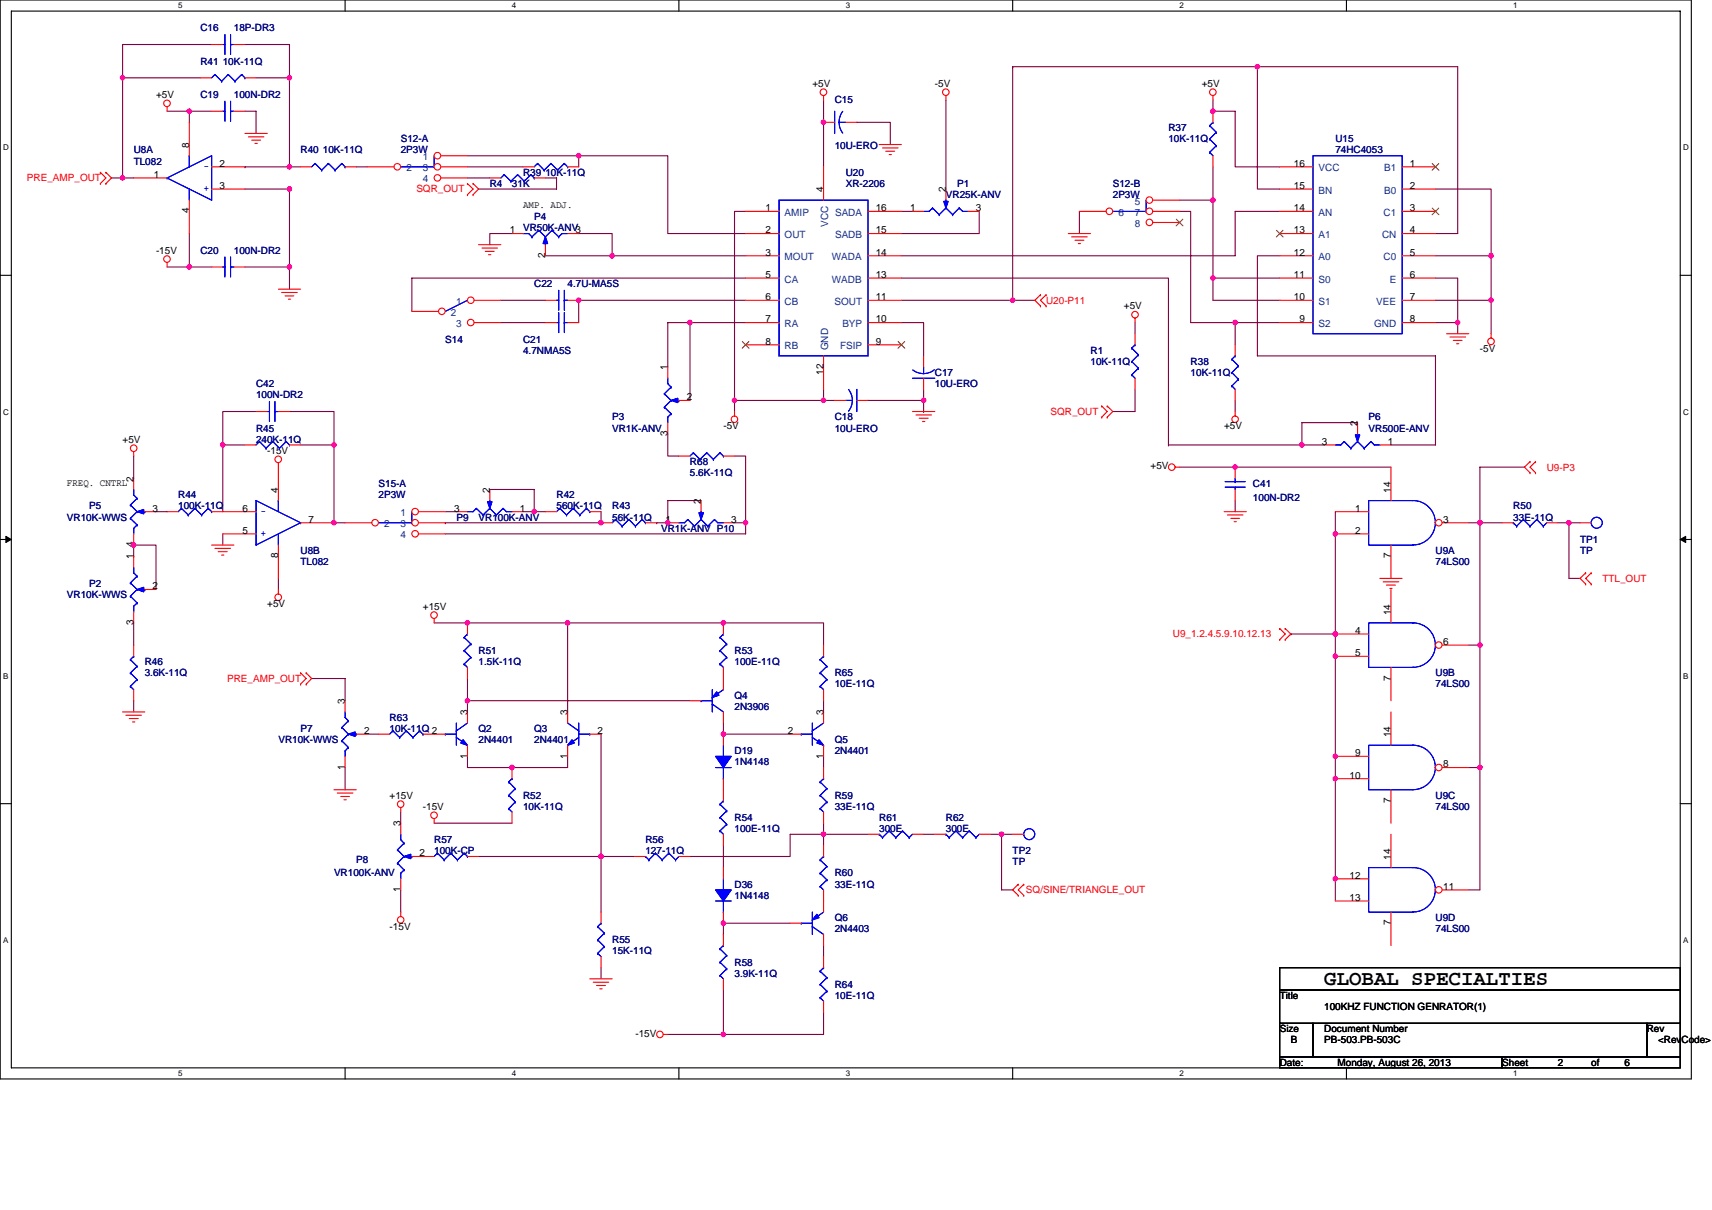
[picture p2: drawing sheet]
<svg xmlns="http://www.w3.org/2000/svg" width="297mm" height="210mm" viewBox="0 0 297 210" stroke-linecap="round" stroke-linejoin="round" font-family="sans-serif">
<defs><g id="words">
<text font-size="3.7" x="229.8" y="171">GLOBAL SPECIALTIES</text>
<g font-size="1.7" fill="#000080">
<text x="34.8" y="5.4">C16</text>
<text x="40.6" y="5.4">18P-DR3</text>
<text x="34.8" y="11.2">R41 10K-11Q</text>
<text x="34.8" y="17">C19</text>
<text x="40.6" y="17">100N-DR2</text>
<text x="144.8" y="17.9">C15</text>
<text x="202.7" y="22.8">R37</text>
<text x="23.2" y="26.6">U8A</text>
<text x="23.2" y="28.6">TL082</text>
<text x="52.2" y="26.6">R40 10K-11Q</text>
<text x="69.5" y="24.7">S12-A</text>
<text x="69.5" y="26.6">2P3W</text>
<text x="144.8" y="25.9">10U-ERO</text>
<text x="202.7" y="24.7">10K-11Q</text>
<text x="231.7" y="24.7">U15</text>
<text x="231.7" y="26.6">74HC4053</text>
<text x="85" y="32.4">R4</text>
<text x="88.8" y="32.4">31K</text>
<text x="90.8" y="30.5">R39 10K-11Q</text>
<text x="146.7" y="30.5">U20</text>
<text x="146.7" y="32.4">XR-2206</text>
<text x="164.1" y="34.4">VR25K-ANV</text>
<text x="166" y="32.4">P1</text>
<text x="193.1" y="32.4">S12-B</text>
<text x="193.1" y="34.4">2P3W</text>
<text x="90.8" y="40.2">VR50K-ANV3</text>
<text x="92.7" y="38.2">P4</text>
<text x="34.8" y="44">C20</text>
<text x="40.6" y="44">100N-DR2</text>
<text x="92.7" y="49.8">C22</text>
<text x="98.5" y="49.8">4.7U-MA5S</text>
<text x="77.3" y="59.5">S14</text>
<text x="90.8" y="59.5">C21</text>
<text x="90.8" y="61.4">4.7NMA5S</text>
<text x="162.2" y="65.2">C17</text>
<text x="189.2" y="61.4">R1</text>
<text x="189.2" y="63.3">10K-11Q</text>
<text x="206.6" y="63.3">R38</text>
<text x="206.6" y="65.2">10K-11Q</text>
<text x="44.4" y="67.2">C42</text>
<text x="44.4" y="69.1">100N-DR2</text>
<text x="162.2" y="67.2">10U-ERO</text>
<text x="44.4" y="74.9">R45</text>
<text x="44.4" y="76.8">240K-11Q</text>
<text x="106.2" y="73">P3</text>
<text x="106.2" y="74.9">VR1K-ANV</text>
<text x="144.8" y="73">C18</text>
<text x="144.8" y="74.9">10U-ERO</text>
<text x="237.5" y="73">P6</text>
<text x="237.5" y="74.9">VR500E-ANV</text>
<text x="119.7" y="80.7">R68</text>
<text x="119.7" y="82.6">5.6K-11Q</text>
<text x="15.5" y="88.4">P5</text>
<text x="30.9" y="86.5">R44</text>
<text x="30.9" y="88.4">100K-11Q</text>
<text x="65.7" y="84.5">S15-A</text>
<text x="65.7" y="86.5">2P3W</text>
<text x="96.6" y="86.5">R42</text>
<text x="96.6" y="88.4">560K-11Q</text>
<text x="106.2" y="88.4">R43</text>
<text x="217.4" y="84.5">C41</text>
<text x="217.4" y="86.9">100N-DR2</text>
<text x="262.6" y="88.4">R50</text>
<text x="11.6" y="90.3">VR10K-WWS</text>
<text x="79.2" y="90.3">P9</text>
<text x="83" y="90.3">VR100K-ANV</text>
<text x="106.2" y="90.3">56K-11Q</text>
<text x="114.7" y="92.3">VR1K-ANV P10</text>
<text x="262.6" y="90.3">33E-11Q</text>
<text x="274.1" y="94.2">TP1</text>
<text x="15.5" y="101.9">P2</text>
<text x="52.2" y="96.1">U8B</text>
<text x="52.2" y="98.1">TL082</text>
<text x="249.1" y="96.1">U9A</text>
<text x="249.1" y="98.1">74LS00</text>
<text x="274.1" y="96.1">TP</text>
<text x="11.6" y="103.8">VR10K-WWS</text>
<text x="83" y="113.5">R51</text>
<text x="127.4" y="113.5">R53</text>
<text x="25.1" y="115.4">R46</text>
<text x="25.1" y="117.4">3.6K-11Q</text>
<text x="83" y="115.4">1.5K-11Q</text>
<text x="127.4" y="115.4">100E-11Q</text>
<text x="144.8" y="117.4">R65</text>
<text x="144.8" y="119.3">10E-11Q</text>
<text x="249.1" y="117.4">U9B</text>
<text x="249.1" y="119.3">74LS00</text>
<text x="67.6" y="125.1">R63</text>
<text x="127.4" y="121.2">Q4</text>
<text x="127.4" y="123.1">2N3906</text>
<text x="48.3" y="128.9">VR10K-WWS</text>
<text x="52.2" y="127">P7</text>
<text x="67.6" y="127">10K-11Q 2</text>
<text x="83" y="127">Q2</text>
<text x="83" y="128.9">2N4401</text>
<text x="92.7" y="127">Q3</text>
<text x="92.7" y="128.9">2N4401</text>
<text x="127.4" y="130.9">D19</text>
<text x="144.8" y="128.9">Q5</text>
<text x="144.8" y="130.9">2N4401</text>
<text x="127.4" y="132.8">1N4148</text>
<text x="90.8" y="138.6">R52</text>
<text x="90.8" y="140.5">10K-11Q</text>
<text x="127.4" y="142.5">R54</text>
<text x="144.8" y="138.6">R59</text>
<text x="144.8" y="140.5">33E-11Q</text>
<text x="152.5" y="142.5">R61</text>
<text x="164.1" y="142.5">R62</text>
<text x="249.1" y="138.6">U9C</text>
<text x="249.1" y="140.5">74LS00</text>
<text x="61.8" y="149.8">P8</text>
<text x="75.3" y="146.3">R57</text>
<text x="75.3" y="148.3">100K-CP</text>
<text x="112" y="146.3">R56</text>
<text x="112" y="148.3">127-11Q</text>
<text x="127.4" y="144.4">100E-11Q</text>
<text x="152.5" y="144.4">300E</text>
<text x="164.1" y="144.4">300E</text>
<text x="175.7" y="148.3">TP2</text>
<text x="58" y="152.1">VR100K-ANV</text>
<text x="127.4" y="154.1">D36</text>
<text x="127.4" y="156">1N4148</text>
<text x="144.8" y="152.1">R60</text>
<text x="144.8" y="154.1">33E-11Q</text>
<text x="175.7" y="150.2">TP</text>
<text x="144.8" y="159.8">Q6</text>
<text x="144.8" y="161.8">2N4403</text>
<text x="249.1" y="159.8">U9D</text>
<text x="249.1" y="161.8">74LS00</text>
<text x="106.2" y="163.7">R55</text>
<text x="106.2" y="165.6">15K-11Q</text>
<text x="127.4" y="167.6">R58</text>
<text x="127.4" y="169.5">3.9K-11Q</text>
<text x="144.8" y="171.4">R64</text>
<text x="144.8" y="173.4">10E-11Q</text>
</g>
<g font-size="1.7">
<text x="27.1" y="17">+5V</text>
<text x="140.9" y="15">+5V</text>
<text x="162.2" y="15">-5V</text>
<text x="208.5" y="15">+5V</text>
<text x="32.8" y="25.7" transform="rotate(-90 32.8 25.7)">8</text>
<text x="38.1" y="28.9">2</text>
<text x="224.5" y="28.9">16</text>
<text x="244.6" y="28.9">1</text>
<text x="26.7" y="30.9">1</text>
<text x="38.1" y="32.8">3</text>
<text x="142.9" y="33.4" transform="rotate(-90 142.9 33.4)">4</text>
<text x="164.1" y="33.4" transform="rotate(-90 164.1 33.4)">2</text>
<text x="224.5" y="32.8">15</text>
<text x="244.6" y="32.8">2</text>
<text x="32.8" y="37" transform="rotate(-90 32.8 37)">4</text>
<text x="88.4" y="40.5">1</text>
<text x="90.8" y="36.1">AMP. ADJ.</text>
<text x="132.8" y="36.7">1</text>
<text x="132.8" y="40.5">2</text>
<text x="152" y="40.5">15</text>
<text x="152" y="36.7">16</text>
<text x="157.9" y="36.7">1</text>
<text x="169.3" y="36.7">3</text>
<text x="224.5" y="40.5">13</text>
<text x="224.5" y="36.7">14</text>
<text x="244.6" y="36.7">3</text>
<text x="244.6" y="40.5">4</text>
<text x="27.1" y="44">-15V</text>
<text x="94.6" y="44.8" transform="rotate(-90 94.6 44.8)">2</text>
<text x="132.8" y="44.4">3</text>
<text x="152" y="44.4">14</text>
<text x="224.5" y="44.4">12</text>
<text x="244.6" y="44.4">5</text>
<text x="132.8" y="48.2">5</text>
<text x="132.8" y="52.1">6</text>
<text x="152" y="52.1">11</text>
<text x="152" y="48.2">13</text>
<text x="195" y="53.7">+5V</text>
<text x="224.5" y="52.1">10</text>
<text x="224.5" y="48.2">11</text>
<text x="244.6" y="52.1">7</text>
<text x="244.6" y="48.2">6</text>
<text x="132.8" y="56">7</text>
<text x="132.8" y="59.8">8</text>
<text x="152" y="56">10</text>
<text x="152" y="59.8">9</text>
<text x="225.5" y="56">9</text>
<text x="244.6" y="56">8</text>
<text x="115.8" y="64.3" transform="rotate(-90 115.8 64.3)">1</text>
<text x="142.9" y="65" transform="rotate(-90 142.9 65)">12</text>
<text x="256.8" y="61">-5V</text>
<text x="119.1" y="69.5">2</text>
<text x="21.3" y="76.8">+5V</text>
<text x="115.8" y="75.6" transform="rotate(-90 115.8 75.6)">3</text>
<text x="125.5" y="74.5">-5V</text>
<text x="212.4" y="74.5">+5V</text>
<text x="229.4" y="77.2">3</text>
<text x="235.5" y="73.9" transform="rotate(-90 235.5 73.9)">2</text>
<text x="240.8" y="77.2">1</text>
<text x="23.2" y="83.6" transform="rotate(-90 23.2 83.6)">2</text>
<text x="46.4" y="78.8">-15V</text>
<text x="199.6" y="81.4">+5V</text>
<text x="11.6" y="84.4">FREQ. CNTRL</text>
<text x="26.5" y="88.8">3</text>
<text x="42.1" y="88.8">6</text>
<text x="48.3" y="85.5" transform="rotate(-90 48.3 85.5)">4</text>
<text x="78.8" y="88.8">3</text>
<text x="85" y="85.5" transform="rotate(-90 85 85.5)">2</text>
<text x="90.2" y="88.8">1</text>
<text x="121.6" y="87.4" transform="rotate(-90 121.6 87.4)">2</text>
<text x="235.1" y="88.8">1</text>
<text x="241.3" y="85.5" transform="rotate(-90 241.3 85.5)">14</text>
<text x="23.2" y="95" transform="rotate(-90 23.2 95)">4</text>
<text x="42.1" y="92.6">5</text>
<text x="53.5" y="90.7">7</text>
<text x="115.5" y="90.7">1</text>
<text x="126.9" y="90.7">3</text>
<text x="235.1" y="92.6">2</text>
<text x="250.4" y="90.7">3</text>
<text x="23.2" y="97.1" transform="rotate(-90 23.2 97.1)">1</text>
<text x="48.3" y="96.9" transform="rotate(-90 48.3 96.9)">8</text>
<text x="241.3" y="96.9" transform="rotate(-90 241.3 96.9)">7</text>
<text x="26.5" y="102.3">2</text>
<text x="46.4" y="105.4">+5V</text>
<text x="73.4" y="105.8">+15V</text>
<text x="241.3" y="106.7" transform="rotate(-90 241.3 106.7)">14</text>
<text x="23.2" y="108.5" transform="rotate(-90 23.2 108.5)">3</text>
<text x="235.1" y="110">4</text>
<text x="235.1" y="113.9">5</text>
<text x="250.4" y="111.9">6</text>
<text x="241.3" y="118.1" transform="rotate(-90 241.3 118.1)">7</text>
<text x="59.9" y="122.2" transform="rotate(-90 59.9 122.2)">3</text>
<text x="81.1" y="124.1" transform="rotate(-90 81.1 124.1)">3</text>
<text x="98.5" y="124.1" transform="rotate(-90 98.5 124.1)">3</text>
<text x="142.9" y="124.1" transform="rotate(-90 142.9 124.1)">3</text>
<text x="63.2" y="127.4">2</text>
<text x="81.1" y="131.6" transform="rotate(-90 81.1 131.6)">1</text>
<text x="98.5" y="131.6" transform="rotate(-90 98.5 131.6)">1</text>
<text x="103.7" y="127.4">2</text>
<text x="136.7" y="127.4">2</text>
<text x="142.9" y="131.6" transform="rotate(-90 142.9 131.6)">1</text>
<text x="235.1" y="131.2">9</text>
<text x="241.3" y="128" transform="rotate(-90 241.3 128)">14</text>
<text x="59.9" y="133.6" transform="rotate(-90 59.9 133.6)">1</text>
<text x="234.2" y="135.1">10</text>
<text x="250.4" y="133.2">8</text>
<text x="67.6" y="138.6">+15V</text>
<text x="69.5" y="143.4" transform="rotate(-90 69.5 143.4)">3</text>
<text x="73.4" y="140.5">-15V</text>
<text x="241.3" y="139.4" transform="rotate(-90 241.3 139.4)">7</text>
<text x="72.8" y="148.6">2</text>
<text x="241.3" y="149.2" transform="rotate(-90 241.3 149.2)">14</text>
<text x="69.5" y="154.8" transform="rotate(-90 69.5 154.8)">1</text>
<text x="234.2" y="152.5">12</text>
<text x="250.4" y="154.4">11</text>
<text x="67.6" y="161.4">-15V</text>
<text x="234.2" y="156.3">13</text>
<text x="241.3" y="160.6" transform="rotate(-90 241.3 160.6)">7</text>
<text x="222" y="173.4">Title</text>
<text x="110.3" y="179.9">-15V</text>
<text x="222" y="179.1">Size</text>
<text x="229.8" y="179.1">Document Number</text>
<text x="229.8" y="175.3">100KHZ FUNCTION GENRATOR(1)</text>
<text x="285.7" y="179.1">Rev</text>
<text x="222" y="184.9">Date:</text>
<text x="224" y="181.1">B</text>
<text x="229.8" y="181.1">PB-503.PB-503C</text>
<text x="232.1" y="184.9">Monday, August 26, 2013</text>
<text x="260.6" y="184.9">Sheet</text>
<text x="270.3" y="184.9">2</text>
<text x="276.1" y="184.9">of</text>
<text x="281.9" y="184.9">6</text>
<text x="287.7" y="181.1">&lt;RevCode&gt;</text>
</g>
<g font-size="1.7" fill="#00f">
<text x="36.3" y="28.5" transform="rotate(180 36.3 28.5)">-</text>
<text x="36.3" y="32.3" transform="rotate(180 36.3 32.3)">+</text>
<text x="46.2" y="88.3" transform="rotate(180 46.2 88.3)">-</text>
<text x="46.2" y="92.2" transform="rotate(180 46.2 92.2)">+</text>
</g>
<g font-size="1.7" fill="#004080">
<text x="70.5" y="29.7">2</text>
<text x="73.4" y="27.8">1</text>
<text x="73.4" y="29.7">3</text>
<text x="228.8" y="29.7">VCC</text>
<text x="240.2" y="29.7">B1</text>
<text x="73.4" y="31.7">4</text>
<text x="196.9" y="35.5">5</text>
<text x="228.8" y="33.6">BN</text>
<text x="240.2" y="33.6">B0</text>
<text x="136.1" y="37.5">AMIP</text>
<text x="136.1" y="41.3">OUT</text>
<text x="143.7" y="39.3" transform="rotate(-90 143.7 39.3)">VCC</text>
<text x="144.9" y="41.3">SADB</text>
<text x="144.9" y="37.5">SADA</text>
<text x="194.1" y="37.5">6</text>
<text x="196.9" y="37.5">7</text>
<text x="196.9" y="39.4">8</text>
<text x="228.8" y="41.3">A1</text>
<text x="228.8" y="37.5">AN</text>
<text x="239.8" y="41.3">CN</text>
<text x="240.1" y="37.5">C1</text>
<text x="136.1" y="45.2">MOUT</text>
<text x="144.3" y="45.2">WADA</text>
<text x="228.8" y="45.2">A0</text>
<text x="240.1" y="45.2">C0</text>
<text x="79.2" y="52.9">1</text>
<text x="136.1" y="49">CA</text>
<text x="136.1" y="52.9">CB</text>
<text x="144.3" y="49">WADB</text>
<text x="144.8" y="52.9">SOUT</text>
<text x="228.8" y="52.9">S1</text>
<text x="228.8" y="49">S0</text>
<text x="238.8" y="52.9">VEE</text>
<text x="241.1" y="49">E</text>
<text x="78.2" y="54.8">2</text>
<text x="79.2" y="56.8">3</text>
<text x="136.1" y="56.8">RA</text>
<text x="146.2" y="56.8">BYP</text>
<text x="228.8" y="56.8">S2</text>
<text x="238.4" y="56.8">GND</text>
<text x="136.1" y="60.6">RB</text>
<text x="143.7" y="60.8" transform="rotate(-90 143.7 60.8)">GND</text>
<text x="145.8" y="60.6">FSIP</text>
<text x="69.5" y="89.6">1</text>
<text x="66.7" y="91.5">2</text>
<text x="69.5" y="91.5">3</text>
<text x="69.5" y="93.4">4</text>
</g>
<g font-size="1.7" fill="#f00">
<text x="4.7" y="31.5">PRE_AMP_OUT</text>
<text x="72.2" y="33.4">SQR_OUT</text>
<text x="181.5" y="52.7">U20-P11</text>
<text x="182.3" y="72">SQR_OUT</text>
<text x="268.4" y="81.7">U9-P3</text>
<text x="278" y="101">TTL_OUT</text>
<text x="203.5" y="110.6">U9_1.2.4.5.9.10.12.13</text>
<text x="39.4" y="118.3">PRE_AMP_OUT</text>
<text x="178" y="155">SQ/SINE/TRIANGLE_OUT</text>
</g>
<g font-size="1.4">
<text x="30.9" y="1.5">5</text>
<text x="88.8" y="1.5">4</text>
<text x="146.7" y="1.5">3</text>
<text x="204.7" y="1.5">2</text>
<text x="262.6" y="1.5">1</text>
<text x=".5" y="26.1">D</text>
<text x="292" y="26.1">D</text>
<text x=".5" y="71.9">C</text>
<text x="292" y="71.9">C</text>
<text x=".5" y="117.8">B</text>
<text x="292" y="117.8">B</text>
<text x=".5" y="163.6">A</text>
<text x="292" y="163.6">A</text>
<text x="30.9" y="186.8">5</text>
<text x="88.8" y="186.8">4</text>
<text x="146.7" y="186.8">3</text>
<text x="204.7" y="186.8">2</text>
<text x="262.6" y="186.8">1</text>
</g>
</g></defs>
<path d="M0 0h293.5v187.2h-293.5zM2 1.9h289.5v183.4h-289.5z" fill="none" stroke="#000" stroke-width=".19"/>
<g fill="#fff">
<path d="M30.9 .2h.8v1.6h-.8z"/>
<path d="M30.9 185.5h.8v1.6h-.8z"/>
</g>
<path d="M59.9 0v1.9M59.9 185.3v1.9" fill="none" stroke="#000" stroke-width=".19"/>
<g fill="#fff">
<path d="M88.8 .2h.8v1.6h-.8z"/>
<path d="M88.8 185.5h.8v1.6h-.8z"/>
</g>
<path d="M117.8 0v1.9M117.8 185.3v1.9" fill="none" stroke="#000" stroke-width=".19"/>
<g fill="#fff">
<path d="M146.7 .2h.8v1.6h-.8z"/>
<path d="M146.7 185.5h.8v1.6h-.8z"/>
</g>
<path d="M175.7 0v1.9M175.7 185.3v1.9" fill="none" stroke="#000" stroke-width=".19"/>
<g fill="#fff">
<path d="M204.7 .2h.7v1.6h-.7z"/>
<path d="M204.7 185.5h.7v1.6h-.7z"/>
</g>
<path d="M233.6 0v1.9M233.6 185.3v1.9" fill="none" stroke="#000" stroke-width=".19"/>
<g fill="#fff">
<path d="M262.6 .2h.7v1.6h-.7z"/>
<path d="M262.6 185.5h.7v1.6h-.7z"/>
<path d="M.5 24.8h1v1.6h-1z"/>
<path d="M292 24.8h1v1.6h-1z"/>
<path d="M.5 70.7h1v1.5h-1z"/>
<path d="M292 70.7h1v1.5h-1z"/>
</g>
<path d="M0 47.8h2M291.5 47.8h2" fill="none" stroke="#000" stroke-width=".19"/>
<g fill="#fff">
<path d="M.5 116.5h.9v1.6h-.9z"/>
<path d="M292 116.5h.9v1.6h-.9z"/>
</g>
<path d="M0 93.6h2M291.5 93.6h2" fill="none" stroke="#000" stroke-width=".19"/>
<path d="M1 93.1l1 .5-1 .5zM291.5 93.6l1-.5v1z" fill="#000" stroke="#000" stroke-width=".17"/>
<g fill="#fff">
<path d="M.5 162.4h.9v1.5h-.9z"/>
<path d="M292 162.4h.9v1.5h-.9z"/>
</g>
<path d="M0 139.5h2M291.5 139.5h2M222 167.9h69.5v3.9h-69.5zM222 171.8h69.5v5.8h-69.5zM222 177.6h5.8v5.8h-5.8zM227.8 177.6h57.9v5.8h-57.9zM285.7 177.6h5.8v5.8h-5.8zM222 183.4h38.6v1.9h-38.6zM260.6 183.4h30.9v1.9h-30.9z" fill="none" stroke="#000" stroke-width=".19"/>
<g fill="none" stroke="#800040" stroke-width=".19">
<path d="M21.3 13.5h.1M29 19.3h3.8v1.9M32.8 19.3h.1M32.8 19.3h3.9M34.8 13.5h-13.5v17.4M36.7 7.7h-15.4v5.8M42.5 19.3h1.9v3.9M42.5 7.7h7.7v5.8M44.4 13.5h5.8M50.2 13.5v15.5M50.2 13.5h.1M142.9 17.4v3.8"/>
<path d="M164.1 17.4v15.4M175.7 11.6v40.5h-19.3M175.7 11.6h.1M175.7 11.6h42.5v21.2h3.8M210.5 19.3h3.8v9.7h7.7M210.5 17.4v1.9M210.5 19.3h.1M218.2 11.6h.1M218.2 11.6h34.7v28.9h-3.8M19.3 30.9h2M21.3 30.9h1.9M21.3 30.9h.1"/>
<path d="M42.5 29h.1M42.5 29h7.7M42.5 32.8h7.7M50.2 29h2M50.2 32.8h.1M50.2 32.8v13.5M61.8 29h1.9M81.1 30.9h3.9M81.1 29h9.7M81.1 27h19.3M94.6 30.9h2v1.9h-13.6M100.4 27h.1"/>
<path d="M100.4 27v2M100.4 27h15.5v13.5h13.5M129.4 36.7h-2v32.8M142.9 21.2v7.8M142.9 21.2h.1M148.7 21.2h5.8v3.9M156.4 36.7h1.9M169.9 36.7v3.8h-13.5M187.3 36.7v3.8M204.7 36.7h1.9v19.3h7.7v3.8M204.7 34.7h5.8M210.5 34.7h.1"/>
<path d="M210.5 29v5.7M210.5 34.7v13.6M222 36.7h-7.7v7.7h-57.9M249.1 32.8h9.6v11.6M29 46.3h3.8M32.8 46.3h.1M32.8 40.5v5.8M32.8 46.3h3.9M42.5 46.3h7.7M50.2 46.3h.1M50.2 46.3v3.9M86.9 52.1h7.7"/>
<path d="M86.9 56h7.7M88.8 40.5h-3.8v2M94.6 44.4h11.6M100.4 40.5h5.8v3.9h23.2M100.4 52.1v3.9M100.4 52.1h.1M100.4 52.1h29M106.2 44.4h.1M119.7 56h.1M119.7 56h9.7M129.4 48.3h-57.9v5.7M156.4 56h3.8v5.8"/>
<path d="M156.4 48.3h46.3v28.9M175.7 52.1h3.9M196.9 56v1.9M210.5 48.3v3.8h11.5M210.5 48.3h.1M210.5 48.3h11.5M214.3 56h.1M214.3 56h7.7M222 44.4h-3.8v17.4h30.9v15.4h-7.8M249.1 48.3h3.8v7.7M249.1 56h3.8v1.9M249.1 44.4h9.6v7.7"/>
<path d="M249.1 52.1h9.6v5.8M252.9 56h.1M258.7 44.4h.1M258.7 52.1h.1M23.2 79.1v3.9M38.6 77.2h.1M42.5 77.2h-3.9v11.6M44.4 71.4h-5.8v5.8M50.2 71.4h7.8v5.8M52.2 77.2h5.8v13.5M58 77.2h.1M115.9 63.7v-7.7h3.8v13.5"/>
<path d="M115.9 75.3v3.8h1.9M127.4 69.5h.1M127.4 69.5v1.9M127.4 69.5h15.5M127.4 79.1h2v11.6M142.9 69.5h1.9M142.9 69.5h.1M142.9 67.6v1.9M160.2 67.6v1.9h-9.6M160.2 71.4h.1M160.2 69.5v1.9M196.9 67.6v3.8h-3.8"/>
<path d="M202.7 77.2h.1M202.7 77.2h23.2M214.3 69.5v1.9M225.9 77.2h3.9M235.5 73.3h-9.6v3.9M23.2 96.5h.1M23.2 96.5v-1.9h3.9v7.7M27.1 88.8h1.9M38.6 92.6v2M58 90.7h1.9M58 90.7h.1M77.3 90.7h.1"/>
<path d="M77.3 88.8h1.9M85 84.9h7.7v3.9M90.8 88.8h1.9M92.7 88.8h.1M92.7 88.8h1.9M104.3 88.8v1.9h-27M113.9 90.7h.1M121.6 86.9h-5.7v3.8h-2M127.4 90.7h2M129.4 90.7h.1M129.4 90.7v1.9h-52.1M204.7 81.1h9.6"/>
<path d="M214.3 81.1h.1M214.3 86.9v1.9M214.3 81.1h27M231.7 92.6h.1M231.7 88.8v3.8M231.7 92.6v63.8M254.8 90.7h2M256.8 90.7h.1M256.8 90.7v63.7h-2M256.8 90.7h3.8M264.5 81.1h-7.7v9.6M270.3 90.7h1.9"/>
<path d="M272.2 90.7h1.9M272.2 90.7h.1M272.2 90.7v9.7h1.9M23.2 108.1v3.9M48.3 100.4v1.9M54.1 117.8h5.8v3.8M75.3 108.1h5.8M81.1 108.1h.1M81.1 117.8v3.8M81.1 108.1h17.4M98.5 108.1v15.4M98.5 108.1h27"/>
<path d="M125.5 108.1h17.4v3.9M125.5 108.1h.1M224 110h.1M224 110h7.7M231.7 110h.1M231.7 113.9h.1M254.8 112h2M256.8 112h.1M23.2 121.6v1.9M59.9 133.2v3.9M63.7 127.4h2M81.1 121.6v1.9"/>
<path d="M81.1 121.6h.1M81.1 131.3v1.9h7.7M81.1 121.6h38.6M88.8 133.2h.1M98.5 131.3v1.9h-9.7M104.3 127.4v30.9M125.5 127.4h.1M125.5 127.4h11.6M125.5 125.5v1.9M142.9 131.3v1.9M142.9 121.6v1.9M231.7 131.3h.1"/>
<path d="M231.7 135.1h.1M254.8 133.2h2M256.8 133.2h.1M69.5 154.4v3.9M69.5 140.9v2M75.3 142.9h13.5M83 148.6h21.3M104.3 148.6h.1M104.3 148.6h5.8M125.5 146.7v3.9M142.9 142.9v1.9h-5.8v3.8h-17.4M142.9 144.8h.1"/>
<path d="M142.9 144.8v1.9M142.9 144.8h7.7M160.2 144.8h2M171.8 144.8h2M173.8 144.8h.1M173.8 144.8v9.6h1.9M173.8 144.8h1.9M231.7 152.5h.1M104.3 167.9v2M115.9 179.5h9.6M125.5 162.2h.1M125.5 179.5h.1"/>
<path d="M125.5 171.8v7.7M137.1 160.2h-11.6v2M142.9 164.1v1.9M142.9 175.7v3.8h-17.4"/>
</g>
<g fill="#f0f" stroke="#f0f" stroke-width=".19">
<circle cx="21.3" cy="13.5" r=".38"/>
<circle cx="21.3" cy="30.9" r=".38"/>
<circle cx="32.8" cy="19.3" r=".38"/>
<circle cx="50.2" cy="13.5" r=".38"/>
<circle cx="50.2" cy="28.9" r=".38"/>
<circle cx="32.8" cy="46.3" r=".38"/>
<circle cx="50.2" cy="46.3" r=".38"/>
<circle cx="50.2" cy="32.8" r=".38"/>
<circle cx="100.4" cy="27" r=".38"/>
<circle cx="106.2" cy="44.4" r=".38"/>
<circle cx="100.4" cy="52.1" r=".38"/>
<circle cx="119.7" cy="56" r=".38"/>
<circle cx="142.9" cy="21.2" r=".38"/>
<circle cx="127.4" cy="69.5" r=".38"/>
<circle cx="142.9" cy="69.5" r=".38"/>
<circle cx="160.3" cy="69.5" r=".38"/>
<circle cx="175.7" cy="52.1" r=".37"/>
<circle cx="218.2" cy="11.6" r=".38"/>
<circle cx="210.4" cy="19.3" r=".38"/>
<circle cx="210.4" cy="34.7" r=".38"/>
<circle cx="210.4" cy="48.2" r=".38"/>
<circle cx="214.3" cy="56" r=".38"/>
<circle cx="225.9" cy="77.2" r=".38"/>
<circle cx="252.9" cy="56" r=".38"/>
<circle cx="258.7" cy="44.4" r=".38"/>
<circle cx="258.7" cy="52.1" r=".38"/>
<circle cx="129.4" cy="90.7" r=".38"/>
<circle cx="115.8" cy="90.7" r=".38"/>
<circle cx="104.3" cy="90.7" r=".38"/>
<circle cx="92.7" cy="88.8" r=".38"/>
<circle cx="57.9" cy="77.2" r=".38"/>
<circle cx="57.9" cy="90.7" r=".38"/>
<circle cx="38.6" cy="77.2" r=".38"/>
<circle cx="23.2" cy="94.6" r=".38"/>
<circle cx="214.3" cy="81.1" r=".37"/>
<circle cx="231.7" cy="110" r=".38"/>
<circle cx="231.7" cy="92.6" r=".38"/>
<circle cx="231.7" cy="152.5" r=".38"/>
<circle cx="231.7" cy="131.3" r=".38"/>
<circle cx="231.7" cy="113.9" r=".38"/>
<circle cx="256.8" cy="133.2" r=".38"/>
<circle cx="256.8" cy="90.7" r=".38"/>
<circle cx="98.5" cy="108.1" r=".38"/>
<circle cx="81.1" cy="108.1" r=".38"/>
<circle cx="81.1" cy="121.6" r=".38"/>
<circle cx="88.8" cy="133.2" r=".38"/>
<circle cx="104.3" cy="148.6" r=".38"/>
<circle cx="125.5" cy="127.4" r=".38"/>
<circle cx="125.5" cy="160.2" r=".38"/>
<circle cx="125.5" cy="179.5" r=".38"/>
<circle cx="142.9" cy="144.8" r=".38"/>
<circle cx="125.5" cy="108.1" r=".38"/>
<circle cx="256.8" cy="111.9" r=".38"/>
<circle cx="173.8" cy="144.8" r=".38"/>
<circle cx="272.2" cy="90.7" r=".38"/>
<circle cx="231.7" cy="135.1" r=".38"/>
</g>
<g fill="none" stroke="#f00" stroke-width=".19">
<path d="M29 18.5v.8M142.9 16.6v.8M164.1 16.6v.8M210.5 16.6v.8M17.4 31.9h.1M17.4 29.9h.1M17.4 29.9l1 1-1 1M18.4 29.9h.1M18.4 31.9h.1M18.4 29.9l.9 1-.9 1M42.5 23.2h3.9M43.1 23.7h2.7"/>
<path d="M43.7 24.3h1.5M44.2 24.9h.4M81.1 33.8h.1M81.1 31.9h.1M81.1 31.9l1 .9-1 1M82.1 31.9h.1M82.1 33.8h.1M82.1 31.9l.9 .9-.9 1M152.5 25.1h3.9M153.1 25.7h2.7M153.7 26.2h1.5M154.3 26.8h.4"/>
<path d="M29 45.6v.7M48.3 50.2h3.9M48.9 50.8h2.7M49.5 51.4h1.5M50 51.9h.4M83 42.5h3.9M83.6 43.1h2.7M84.2 43.6h1.5M84.8 44.2h.4M180.5 51.2h.1M180.5 53.1h.1M180.5 51.2l-.9 .9 .9 1"/>
<path d="M181.5 53.1h.1M181.5 51.2h.1M181.5 51.2l-1 .9 1 1M185.4 40.5h3.8M185.9 41.1h2.7M186.5 41.7h1.6M187.1 42.3h.4M196.9 55.2v.8M251 57.9h3.8M251.6 58.5h2.7M252.2 59.1h1.5M252.7 59.6h.4"/>
<path d="M258.7 57.9v.8M23.2 78.4v.7M127.4 71.4v.8M158.3 71.4h3.9M158.9 72h2.7M159.5 72.6h1.5M160.1 73.2h.4M191.2 72.4h.1M191.2 70.5h.1M191.2 70.5l.9 .9-.9 1M192.1 70.5h.1M192.1 72.4h.1"/>
<path d="M192.1 70.5l1 .9-1 1M214.3 71.4v.8M36.7 94.6h3.9M37.3 95.2h2.7M37.9 95.7h1.5M38.5 96.3h.3M48.3 80.3v.8M203.9 81.1h.8M212.4 88.8h3.8M213 89.4h2.7M213.5 90h1.6M214.1 90.5h.4"/>
<path d="M265.5 80.1h.1M265.5 82h.1M265.5 80.1l-1 1 1 .9M266.4 82h.1M266.4 80.1h.1M266.4 80.1l-.9 1 .9 .9M275.1 99.4h.1M275.1 99.4l-1 1 1 .9M276.1 99.4h.1M276.1 99.4l-1 1 1 .9M48.3 102.3v.8M52.2 118.7h.1"/>
<path d="M52.2 116.8h.1M52.2 116.8l.9 1-.9 .9M53.1 116.8h.1M53.1 118.7h.1M53.1 116.8l1 1-1 .9M75.3 107.3v.8M222 111h.1M222 109.1h.1M222 109.1l1 .9-1 1M223 109.1h.1M223 111h.1M223 109.1l1 .9-1 1"/>
<path d="M239.4 100.4h3.9M240 101h2.7M240.6 101.5h1.5M241.1 102.1h.4M275.1 101.3h.1M276.1 101.3h.1M21.3 123.5h3.8M21.8 124.1h2.8M22.4 124.7h1.6M23 125.3h.4M58 137.1h3.8M58.5 137.6h2.7"/>
<path d="M59.1 138.2h1.5M59.7 138.8h.4M69.5 140.1v.8M69.5 158.3v.8M75.3 142.1v.8M176.7 153.5h.1M176.7 155.4h.1M176.7 153.5l-1 .9 1 1M177.6 155.4h.1M177.6 153.5h.1M177.6 153.5l-.9 .9 .9 1M102.3 169.9h3.9"/>
<path d="M102.9 170.5h2.7M103.5 171h1.5M104.1 171.6h.4M115.1 179.5h.8"/>
<circle cx="29" cy="17.9" r=".57"/>
<circle cx="142.9" cy="16" r=".57"/>
<circle cx="164.1" cy="16" r=".57"/>
<circle cx="210.4" cy="16" r=".57"/>
<circle cx="29" cy="45" r=".57"/>
<circle cx="196.9" cy="54.6" r=".57"/>
<circle cx="258.7" cy="59.2" r=".57"/>
<circle cx="23.2" cy="77.8" r=".57"/>
<circle cx="48.3" cy="79.7" r=".57"/>
<circle cx="127.4" cy="72.8" r=".57"/>
<circle cx="214.3" cy="72.8" r=".57"/>
<circle cx="203.3" cy="81.1" r=".57"/>
<circle cx="48.3" cy="103.7" r=".57"/>
<circle cx="75.3" cy="106.7" r=".57"/>
<circle cx="69.5" cy="139.5" r=".57"/>
<circle cx="69.5" cy="159.6" r=".57"/>
<circle cx="75.3" cy="141.5" r=".57"/>
<circle cx="114.5" cy="179.5" r=".57"/>
</g>
<path d="M193.1 36.7h5.8M198.9 36.7h.1M198.9 34.7v2" fill="none" stroke="#00f" stroke-width=".19"/>
<circle cx="192.5" cy="36.7" r=".57" fill="#fff" stroke="#f00" stroke-width=".19"/>
<path d="M187.3 36.7h4.6" fill="none" stroke="#f00" stroke-width=".19"/>
<circle cx="199.4" cy="34.7" r=".57" fill="#fff" stroke="#f00" stroke-width=".19"/>
<path d="M200 34.7h4.7" fill="none" stroke="#f00" stroke-width=".19"/>
<circle cx="199.4" cy="36.7" r=".57" fill="#fff" stroke="#f00" stroke-width=".19"/>
<path d="M200 36.7h4.7" fill="none" stroke="#f00" stroke-width=".19"/>
<circle cx="199.4" cy="38.6" r=".57" fill="#fff" stroke="#f00" stroke-width=".19"/>
<g fill="none" stroke="#f00" stroke-width=".19">
<path d="M210.5 19.3v1.9M85 30.9h1.9M92.7 30.9h1.9M200 38.6h4.7M210.5 27v2M44.4 71.4h2M48.3 71.4h1.9M115.9 63.7v1.9M115.9 73.3v2M117.8 69.5h1.9M229.8 77.2h1.9M235.5 73.3v2"/>
<path d="M239.4 77.2h1.9M29 88.8h1.9M36.7 88.8h1.9M94.6 88.8h2M102.3 88.8h2M125.5 117.8v1.9M88.8 133.2v1.9M119.7 121.6h1.9M125.5 123.5v2M69.5 142.9v1.9M69.5 152.5v1.9M71.5 148.6h1.9"/>
<path d="M88.8 140.9v2M110.1 148.6h1.9M117.8 148.6h1.9M125.5 150.6v1.9M125.5 158.3v1.9M142.9 146.7v1.9M142.9 154.4v2M162.2 144.8h1.9M169.9 144.8h1.9M142.9 166v1.9M142.9 173.7v2"/>
</g>
<path d="M204.1 38l1.1 1.2M205.2 38l-1.1 1.2" fill="none" stroke="#804000" stroke-width=".17"/>
<g fill="none" stroke="#00f" stroke-width=".19">
<path d="M87.5 30.3h.1M87.5 30.3l-.6 .6M87.5 30.3l1.1 1.2M88.6 31.5h.1M89.8 30.3h.1M89.8 30.3l-1.2 1.2M89.8 30.3l1.1 1.2M90.9 31.5h.1M92.1 30.3h.1M92.1 30.3l-1.2 1.2M92.1 30.3l.6 .6M92.7 30.9h.1"/>
<path d="M209.9 26.4h.1M209.9 24.1h.1M209.9 21.8h.1M209.9 26.4l.6 .6M209.9 24.1l1.1 1.2M209.9 21.8l1.1 1.2M210.5 21.2h.1M210.5 21.2l-.6 .6M211 25.3h.1M211 23h.1M211 25.3l-1.1 1.1M211 23l-1.1 1.1"/>
<path d="M81.1 52.1h.1M81.1 52.1l-3.8 1.9M46.4 71.4h.4M46.8 69.7v3.5M47.7 69.7v3.5M47.7 71.4h.1M47.7 71.4h.6M115.3 68.3h.1M115.3 70.7h.1M115.3 68.3l1.1 1.2M115.3 70.7l1.1 1.1M115.9 65.6v1l.5 .6"/>
<path d="M116.4 67.2h.1M116.4 69.5h.1M116.4 71.8h.1M116.4 71.8l-.5 .6v.9M116.4 67.2l-1.1 1.1M116.4 69.5l-1.1 1.2M117.4 69.5h.4M117.8 69.5h.1M233.2 76.6h.1M233.2 76.6l-.6 .6h-.9M233.2 76.6l1.2 1.2M234.4 77.8h.1"/>
<path d="M235.5 76.6h.1M235.5 75.3h.1M235.5 76.6l1.2 1.2M235.5 76.6l-1.1 1.2M235.5 75.3v.4M236.7 77.8h.1M237.9 76.6l.5 .6h1M237.9 76.6h.1M237.9 76.6l-1.2 1.2M31.5 88.2h.1M31.5 88.2l-.6 .6M31.5 88.2l1.2 1.2"/>
<path d="M32.7 89.4h.1M33.8 88.2h.1M33.8 88.2l-1.1 1.2M33.8 88.2l1.2 1.2M35 89.4h.1M36.1 88.2h.1M36.1 88.2l-1.1 1.2M36.1 88.2l.6 .6M36.7 88.8h.1M97.1 88.2h.1M97.1 88.2l-.5 .6M97.1 88.2l1.2 1.2"/>
<path d="M98.3 89.4h.1M99.5 88.2h.1M99.5 88.2l-1.2 1.2M99.5 88.2l1.1 1.2M100.6 89.4h.1M101.8 88.2h.1M101.8 88.2l-1.2 1.2M101.8 88.2l.5 .6M102.3 88.8h.1M123.6 119.7v3.8M125.5 119.7l-1.9 1.3M88.3 138h.1"/>
<path d="M88.3 135.7h.1M88.3 138l1.1 1.2M88.3 135.7l1.1 1.2M88.8 135.1h.1M88.8 135.1l-.5 .6M89.4 139.2h.1M89.4 136.9h.1M89.4 139.2l-1.1 1.1M89.4 136.9l-1.1 1.1M121.6 121.6h.1M121.6 121.6h2M123.6 122.2h.1"/>
<path d="M123.6 121h.1M123.6 122.2l1.9 1.3M69 149.8h.1M69 147.5h.1M69 149.8l1.1 1.2M69 147.5l1.1 1.1M69.5 144.8v.9l.6 .6M70.1 151l-.6 .5v1M70.1 151h.1M70.1 148.6h.1M70.1 146.3h.1M70.1 148.6l-1.1 1.2"/>
<path d="M70.1 146.3l-1.1 1.2M71.1 148.6h.4M71.5 148.6h.1M88.3 140.3h.1M88.3 140.3l.5 .6M112 148.6h.1M112 148.6l.6 .6M112.6 149.2h.1M113.7 148.1h.1M113.7 148.1l1.2 1.1M113.7 148.1l-1.1 1.1M114.9 149.2h.1"/>
<path d="M116.1 148.1h.1M116.1 148.1l1.1 1.1M116.1 148.1l-1.2 1.1M117.2 149.2h.1M117.8 148.6l-.6 .6M124.2 156.4h2.7M125.5 152.5v1.9M125.5 158.3h.1M125.5 156.4v1.9M142.3 153.8h.1M142.3 151.5h.1M142.3 149.2h.1"/>
<path d="M142.3 153.8l.6 .6M142.3 151.5l1.2 1.2M142.3 149.2l1.2 1.2M142.9 148.6h.1M142.9 148.6l-.6 .6M143.5 152.7h.1M143.5 150.4h.1M143.5 152.7l-1.2 1.1M143.5 150.4l-1.2 1.1M164.1 144.8h.1M164.1 144.8l.6 .6M164.7 145.4h.1"/>
<path d="M165.9 144.2h.1M165.9 144.2l1.1 1.2M165.9 144.2l-1.2 1.2M167 145.4h.1M168.2 144.2h.1M168.2 144.2l1.1 1.2M168.2 144.2l-1.2 1.2M169.3 145.4h.1M169.9 144.8l-.6 .6M142.3 173.1h.1M142.3 170.8h.1M142.3 168.5h.1"/>
<path d="M142.3 173.1l.6 .6M142.3 170.8l1.2 1.2M142.3 168.5l1.2 1.2M142.9 167.9h.1M142.9 167.9l-.6 .6M143.5 172h.1M143.5 169.7h.1M143.5 172l-1.2 1.1M143.5 169.7l-1.2 1.1"/>
</g>
<g fill="#00f" stroke="#00f" stroke-width=".19">
<path d="M70.1 148.6l1.2-.3v.7z" fill-rule="evenodd"/>
<path d="M70.1 148.6l1.2-.3v.7z" fill-rule="evenodd"/>
<path d="M116.4 69.5l1.2-.4v.8z" fill-rule="evenodd"/>
<path d="M116.4 69.5l1.2-.4v.8z" fill-rule="evenodd"/>
<path d="M124.2 154.4h2.7l-1.4 2z" fill-rule="evenodd"/>
<path d="M124.2 154.4h2.7l-1.4 2z" fill-rule="evenodd"/>
<path d="M124.4 120.1l.3 .5-1.1 .4z" fill-rule="evenodd"/>
<path d="M124.4 120.1l.3 .5-1.1 .4z" fill-rule="evenodd"/>
<path d="M235.2 75.5h.7l-.4 1.1z" fill-rule="evenodd"/>
<path d="M235.2 75.5h.7l-.4 1.1z" fill-rule="evenodd"/>
</g>
<circle cx="76.7" cy="54" r=".57" fill="#fff" stroke="#f00" stroke-width=".19"/>
<path d="M71.5 54h4.6" fill="none" stroke="#f00" stroke-width=".19"/>
<circle cx="81.7" cy="52.1" r=".57" fill="#fff" stroke="#f00" stroke-width=".19"/>
<path d="M82.3 52.1h4.6" fill="none" stroke="#f00" stroke-width=".19"/>
<circle cx="81.7" cy="56" r=".57" fill="#fff" stroke="#f00" stroke-width=".19"/>
<g fill="none" stroke="#f00" stroke-width=".19">
<path d="M36.7 19.3h1.9M40.6 19.3h1.9M82.3 56h4.6M94.6 56h2M98.5 56h1.9M214.3 81.1v1.9M214.3 84.9v2M274.1 90.7h2M23.2 112v1.9M23.2 119.7v1.9M65.7 127.4h1.9M73.4 127.4h1.9"/>
<path d="M98.5 123.5v2M98.5 129.3v2M102.3 127.4h2M125.5 127.4v1.9M125.5 135.1v2M137.1 127.4h1.9M142.9 123.5v2M142.9 129.3v2M231.7 131.3h5.8M231.7 135.1h5.8M175.7 144.8h1.9M125.5 162.2v1.9"/>
<path d="M125.5 169.9v1.9"/>
</g>
<g fill="none" stroke="#00f" stroke-width=".19">
<path d="M38.6 19.3h.4M39 17.6v3.4M40 17.6v3.4M40 19.3h.1M40 19.3h.6M96.6 56h.3M96.9 54.3v3.4M97.9 54.3v3.4M97.9 56h.1M97.9 56h.6M212.6 83.6h3.4M212.6 84.5h3.4"/>
<path d="M214.3 84.5v.4M214.3 83.6h.1M214.3 83v.6M22.6 119.1h.1M22.6 116.8h.1M22.6 114.5h.1M22.6 119.1l.6 .6M22.6 116.8l1.2 1.1M22.6 114.5l1.2 1.1M23.2 113.9h.1M23.2 113.9l-.6 .6M23.8 117.9h.1"/>
<path d="M23.8 115.6h.1M23.8 117.9l-1.2 1.2M23.8 115.6l-1.2 1.2M68.2 126.8h.1M68.2 126.8l-.6 .6M68.2 126.8l1.1 1.2M69.3 128h.1M70.5 126.8h.1M70.5 126.8l-1.2 1.2M70.5 126.8l1.1 1.2M71.6 128h.1M72.8 126.8h.1"/>
<path d="M72.8 126.8l-1.2 1.2M72.8 126.8l.6 .6M73.4 127.4h.1M98.5 129.3h.1M98.5 125.5l1.9 1.3M100.4 126.8h.1M100.4 125.5v3.8M100.4 127.4h1.9M100.4 128l-1.9 1.3M102.3 127.4h.1M124.2 133.2h2.7M125.5 129.3v2"/>
<path d="M125.5 135.1h.1M125.5 133.2v1.9M139 127.4h.1M139 127.4h1.9M140.9 126.8h.1M140.9 125.5v3.8M140.9 128l2 1.3M142.9 129.3h.1M142.9 125.5l-2 1.3M245.2 129.3h-.1a3.9 3.9 0 0 1 3.9 3.9 3.9 3.9 0 0 1-3.9 3.8h.1M245.2 129.3h-7.7v7.8h7.7M124.9 169.3h.1"/>
<path d="M124.9 167h.1M124.9 164.7h.1M124.9 169.3l.6 .6M124.9 167l1.2 1.1M124.9 164.7l1.2 1.1M125.5 164.1h.1M125.5 164.1l-.6 .6M126.1 168.1h.1M126.1 165.8h.1M126.1 168.1l-1.2 1.2M126.1 165.8l-1.2 1.2"/>
<circle cx="277" cy="90.7" r=".96"/>
<circle cx="178.6" cy="144.8" r=".95"/>
</g>
<g fill="#00f" stroke="#00f" stroke-width=".19">
<path d="M142.1 128.4l.8 .9-1.2-.4z" fill-rule="evenodd"/>
<path d="M142.1 128.4l.8 .9-1.2-.4z" fill-rule="evenodd"/>
<path d="M99.2 128.4l.4 .5-1.1 .4z" fill-rule="evenodd"/>
<path d="M99.2 128.4l.4 .5-1.1 .4z" fill-rule="evenodd"/>
<path d="M124.2 131.3h2.7l-1.4 1.9z" fill-rule="evenodd"/>
<path d="M124.2 131.3h2.7l-1.4 1.9z" fill-rule="evenodd"/>
</g>
<circle cx="249.6" cy="133.2" r=".57" fill="#fff" stroke="#f00" stroke-width=".19"/>
<g fill="none" stroke="#f00" stroke-width=".19">
<path d="M36.7 7.7h1.9M40.6 7.7h1.9M23.2 30.9h5.8M32.8 21.2v5.8M32.8 34.7v5.8M36.7 29h5.8M36.7 32.8h5.8M90.8 29h1.9M98.5 29h1.9M129.4 36.7h5.8M142.9 29v5.7M150.6 36.7h5.8"/>
<path d="M158.3 36.7h1.9M164.1 32.8v1.9M168 36.7h1.9M222 29h5.8M222 36.7h5.8M222 32.8h5.8M243.3 29h5.8M243.3 36.7h5.8M243.3 32.8h5.8M94.6 52.1h2M98.5 52.1h1.9M129.4 40.5h5.8"/>
<path d="M129.4 44.4h5.8M129.4 48.3h5.8M129.4 52.1h5.8M129.4 56h5.8M129.4 59.8h5.8M150.6 40.5h5.8M150.6 44.4h5.8M150.6 48.3h5.8M150.6 52.1h5.8M150.6 56h5.8M150.6 59.8h5.8M214.3 59.8v2"/>
<path d="M222 40.5h5.8M222 44.4h5.8M222 48.3h5.8M222 52.1h5.8M222 56h5.8M243.3 40.5h5.8M243.3 44.4h5.8M243.3 48.3h5.8M243.3 52.1h5.8M243.3 56h5.8M142.9 61.8v5.8M160.2 61.8v1.9"/>
<path d="M160.2 65.6v2M214.3 67.6v1.9M38.6 92.6h5.8M38.6 88.8h5.8M48.3 81.1v5.8M48.3 94.6v5.8M52.2 90.7h5.8M104.3 90.7h1.9M112 90.7h1.9M81.1 108.1v1.9M81.1 115.8v2M125.5 108.1v1.9"/>
<path d="M125.5 115.8v2M241.3 123.5v5.8M241.3 137.1v5.8M250.2 133.2h4.6M104.3 158.3v1.9M150.6 144.8h1.9M158.3 144.8h1.9M104.3 166v1.9"/>
</g>
<g fill="none" stroke="#00f" stroke-width=".19">
<path d="M38.6 7.7h.4M39 6v3.5M40 6v3.5M40 7.7h.1M40 7.7h.6M29 30.9h.1M29 30.9l7.7-3.9v7.7zM32.8 32.8v1.9M32.8 27h.1M32.8 27v2M69.5 29h5.8M75.3 29h.1"/>
<path d="M75.3 27v2M93.3 28.4h.1M93.3 28.4l-.6 .6M93.3 28.4l1.1 1.1M94.4 29.5h.1M95.6 28.4h.1M95.6 28.4l-1.2 1.1M95.6 28.4l1.1 1.1M96.7 29.5h.1M97.9 28.4h.1M97.9 28.4l-1.2 1.1M97.9 28.4l.6 .6"/>
<path d="M98.5 29h.1M135.2 34.7h15.4v27.1h-15.4zM161.8 36.1l-.6 .6h-1M161.8 36.1h.1M161.8 36.1l1.2 1.2M163 37.3h.1M164.1 36.1h.1M164.1 34.7h.1M164.1 36.1l-1.1 1.2M164.1 36.1l1.2 1.2M164.1 34.7v.4M165.3 37.3h.1"/>
<path d="M166.4 36.1h.1M166.4 36.1l.6 .6h1M166.4 36.1l-1.1 1.2M227.8 27h15.5v30.9h-15.5zM96.6 52.1h.3M96.9 50.4v3.4M97.9 50.4v3.4M97.9 52.1h.1M97.9 52.1h.6M158.3 65.6h3.9M158.4 64.2l1 .5 .8 .1M160.2 63.7v1.2"/>
<path d="M162.1 64.2l-.7 .4-1.2 .2M213.7 67h.1M213.7 64.7h.1M213.7 62.4h.1M213.7 67l.6 .6M213.7 64.7l1.2 1.1M213.7 62.4l1.2 1.1M214.3 61.8h.1M214.3 61.8l-.6 .6M214.9 65.8h.1M214.9 63.5h.1M214.9 65.8l-1.2 1.2"/>
<path d="M214.9 63.5l-1.2 1.2M44.4 86.9l7.8 3.8-7.8 3.9zM48.3 92.6v2M48.3 86.9h.1M48.3 86.9v1.9M52.2 90.7h.1M106.8 90.1h.1M106.8 90.1l-.6 .6M106.8 90.1l1.1 1.2M107.9 91.3h.1M109.1 90.1h.1M109.1 90.1l-1.2 1.2"/>
<path d="M109.1 90.1l1.2 1.2M110.3 91.3h.1M111.4 90.1h.1M111.4 90.1l-1.1 1.2M111.4 90.1l.6 .6M112 90.7h.1M80.5 115.2h.1M80.5 112.9h.1M80.5 110.6h.1M80.5 115.2l.6 .6M80.5 112.9l1.2 1.2M80.5 110.6l1.2 1.2"/>
<path d="M81.1 110h.1M81.1 110l-.6 .6M81.7 114.1h.1M81.7 111.8h.1M81.7 114.1l-1.2 1.1M81.7 111.8l-1.2 1.1M124.9 115.2h.1M124.9 112.9h.1M124.9 110.6h.1M124.9 115.2l.6 .6M124.9 112.9l1.2 1.2M124.9 110.6l1.2 1.2"/>
<path d="M125.5 110h.1M125.5 110l-.6 .6M126.1 114.1h.1M126.1 111.8h.1M126.1 114.1l-1.2 1.1M126.1 111.8l-1.2 1.1M152.5 144.8h.1M152.5 144.8l.6 .6M153.1 145.4h.1M154.3 144.2h.1M154.3 144.2l1.1 1.2M154.3 144.2l-1.2 1.2"/>
<path d="M155.4 145.4h.1M156.6 144.2h.1M156.6 144.2l1.2 1.2M156.6 144.2l-1.2 1.2M157.8 145.4h.1M158.3 144.8l-.5 .6M103.7 165.4h.1M103.7 163.1h.1M103.7 160.8h.1M103.7 165.4l.6 .6M103.7 163.1l1.2 1.2M103.7 160.8l1.2 1.1"/>
<path d="M104.3 160.2h.1M104.3 160.2l-.6 .6M104.9 164.3h.1M104.9 161.9h.1M104.9 164.3l-1.2 1.1M104.9 161.9l-1.2 1.2"/>
</g>
<path d="M221.5 40l1.1 1.1M222.6 40l-1.2 1.1M248.5 28.4l1.2 1.1M248.5 36.1l1.2 1.2M249.6 28.4l-1.1 1.1M249.6 36.1l-1.1 1.2M128.8 59.3l1.2 1.1M129.9 59.3l-1.1 1.1M155.8 59.3l1.2 1.1M157 59.3l-1.2 1.1" fill="none" stroke="#804000" stroke-width=".17"/>
<g fill="#00f" stroke="#00f" stroke-width=".19">
<path d="M163.7 34.9h.8l-.4 1.2z" fill-rule="evenodd"/>
<path d="M163.7 34.9h.8l-.4 1.2z" fill-rule="evenodd"/>
</g>
<circle cx="68.9" cy="28.9" r=".57" fill="#fff" stroke="#f00" stroke-width=".19"/>
<path d="M63.7 29h4.7" fill="none" stroke="#f00" stroke-width=".19"/>
<circle cx="75.9" cy="27" r=".57" fill="#fff" stroke="#f00" stroke-width=".19"/>
<path d="M76.5 27h4.6" fill="none" stroke="#f00" stroke-width=".19"/>
<circle cx="75.9" cy="28.9" r=".57" fill="#fff" stroke="#f00" stroke-width=".19"/>
<path d="M76.5 29h4.6" fill="none" stroke="#f00" stroke-width=".19"/>
<circle cx="75.9" cy="30.9" r=".57" fill="#fff" stroke="#f00" stroke-width=".19"/>
<g fill="none" stroke="#f00" stroke-width=".19">
<path d="M52.2 29h1.9M59.9 29h1.9M76.5 30.9h4.6M42.5 77.2h1.9M50.2 77.2h2M117.8 79.1h1.9M125.5 79.1h1.9M79.2 88.8h1.9M85 84.9v2M88.8 88.8h2M115.9 90.7h1.9M121.6 86.9v1.9"/>
<path d="M125.5 90.7h1.9M142.9 112v1.9M142.9 119.7v1.9M59.9 121.6v1.9M59.9 131.3v1.9M61.8 127.4h1.9M125.5 137.1v1.9M125.5 144.8v1.9M231.7 152.5h5.8M231.7 156.4h5.8"/>
</g>
<g fill="#00f" stroke="#00f" stroke-width=".19">
<path d="M84.6 87.1h.8l-.4 1.1z" fill-rule="evenodd"/>
<path d="M84.6 87.1h.8l-.4 1.1z" fill-rule="evenodd"/>
<path d="M121.3 89h.7l-.4 1.1z" fill-rule="evenodd"/>
<path d="M121.3 89h.7l-.4 1.1z" fill-rule="evenodd"/>
<path d="M60.4 127.4l1.2-.4v.8z" fill-rule="evenodd"/>
<path d="M60.4 127.4l1.2-.4v.8z" fill-rule="evenodd"/>
</g>
<g fill="none" stroke="#00f" stroke-width=".19">
<path d="M54.7 28.4h.1M54.7 28.4l-.6 .6M54.7 28.4l1.1 1.1M55.8 29.5h.1M57 28.4h.1M57 28.4l-1.2 1.1M57 28.4l1.1 1.1M58.1 29.5h.1M59.3 28.4h.1M59.3 28.4l-1.2 1.1M59.3 28.4l.6 .6M59.9 29h.1"/>
<path d="M45 76.6h.1M45 76.6l-.6 .6M45 76.6l1.2 1.2M46.2 77.8h.1M47.3 76.6h.1M47.3 76.6l-1.1 1.2M47.3 76.6l1.2 1.2M48.5 77.8h.1M49.7 76.6h.1M49.7 76.6l-1.2 1.2M49.7 76.6l.5 .6M50.2 77.2h.1"/>
<path d="M120.3 78.6h.1M120.3 78.6l-.6 .5M120.3 78.6l1.2 1.1M121.5 79.7h.1M122.6 78.6h.1M122.6 78.6l-1.1 1.1M122.6 78.6l1.2 1.1M123.8 79.7h.1M124.9 78.6h.1M124.9 78.6l-1.1 1.1M124.9 78.6l.6 .5M125.5 79.1h.1"/>
<path d="M82.7 88.2h.1M82.7 88.2l-.6 .6h-1M82.7 88.2l1.1 1.2M83.8 89.4h.1M85 88.2h.1M85 86.9h.1M85 88.2l1.1 1.2M85 88.2l-1.2 1.2M85 86.9v.3M86.1 89.4h.1M87.3 88.2l.6 .6h.9M87.3 88.2h.1"/>
<path d="M87.3 88.2l-1.2 1.2M119.3 90.1l-.5 .6h-1M119.3 90.1h.1M119.3 90.1l1.2 1.2M120.5 91.3h.1M121.6 90.1h.1M121.6 88.8h.1M121.6 90.1l-1.1 1.2M121.6 90.1l1.2 1.2M121.6 88.8v.4M122.8 91.3h.1M124 90.1h.1"/>
<path d="M124 90.1l.5 .6h1M124 90.1l-1.2 1.2M142.3 119.1h.1M142.3 116.8h.1M142.3 114.5h.1M142.3 119.1l.6 .6M142.3 116.8l1.2 1.1M142.3 114.5l1.2 1.1M142.9 113.9h.1M142.9 113.9l-.6 .6M143.5 117.9h.1M143.5 115.6h.1"/>
<path d="M143.5 117.9l-1.2 1.2M143.5 115.6l-1.2 1.2M59.3 126.2h.1M59.3 128.6h.1M59.3 126.2l1.1 1.2M59.3 128.6l1.1 1.1M59.9 123.5v1l.5 .6M60.4 125.1h.1M60.4 127.4h.1M60.4 129.7h.1M60.4 129.7l-.5 .6v1M60.4 125.1l-1.1 1.1"/>
<path d="M60.4 127.4l-1.1 1.2M61.4 127.4h.4M61.8 127.4h.1M124.9 139.6h.1M124.9 139.6l1.2 1.1M125.5 139h.1M125.5 139l-.6 .6M124.9 144.2h.1M124.9 141.9h.1M124.9 144.2l.6 .6M124.9 141.9l1.2 1.1M126.1 143h.1"/>
<path d="M126.1 140.7h.1M126.1 143l-1.2 1.2M126.1 140.7l-1.2 1.2M245.2 150.6h-.1a3.9 3.9 0 0 1 3.9 3.9v-.1a3.9 3.9 0 0 1-3.9 3.9h.1M245.2 150.6h-7.7v7.7h7.7"/>
</g>
<circle cx="249.6" cy="154.4" r=".57" fill="#fff" stroke="#f00" stroke-width=".19"/>
<g fill="none" stroke="#f00" stroke-width=".19">
<path d="M36.7 46.3h1.9M40.6 46.3h1.9M196.9 57.9v1.9M144.8 69.5h1.9M148.7 69.5h1.9M196.9 65.6v2M231.7 88.8h5.8M231.7 92.6h5.8M142.9 133.2v1.9M142.9 140.9v2M142.9 156.4v1.9M241.3 144.8v5.8"/>
<path d="M241.3 158.3v5.8M250.2 154.4h4.6M137.1 160.2h1.9M142.9 162.2v1.9"/>
</g>
<g fill="none" stroke="#00f" stroke-width=".19">
<path d="M38.6 46.3h.4M39 44.6v3.5M40 44.6v3.5M40 46.3h.1M40 46.3h.6M196.9 59.8h.1M196.9 59.8l-.5 .6M146.7 69.5h1.2M147.2 67.6a3 3 0 0 1 0 3.8M148.7 67.6v3.8M196.4 65h.1M196.4 62.7h.1"/>
<path d="M196.4 60.4h.1M196.4 65l.5 .6M196.4 62.7l1.1 1.2M196.4 60.4l1.1 1.2M197.5 63.9h.1M197.5 61.6h.1M197.5 63.9l-1.1 1.1M197.5 61.6l-1.1 1.1M245.2 86.9h-.1a3.9 3.9 0 0 1 3.9 3.8 3.9 3.9 0 0 1-3.9 3.9h.1M245.2 86.9h-7.7v7.7h7.7M142.3 138h.1M142.3 135.7h.1"/>
<path d="M142.3 138l1.2 1.2M142.3 135.7l1.2 1.2M142.9 135.1h.1M142.9 135.1l-.6 .6M143.5 139.2h.1M143.5 136.9h.1M143.5 139.2l-1.2 1.1M143.5 136.9l-1.2 1.1M140.9 159.6h.1M140.9 158.3v3.9M142.3 140.3h.1M142.3 140.3l.6 .6"/>
<path d="M142.9 158.3l-2 1.3M139 160.2h.1M139 160.2h1.9M140.9 160.8h.1M140.9 160.8l2 1.4"/>
</g>
<g fill="#00f" stroke="#00f" stroke-width=".19">
<path d="M141.7 158.7l.4 .6-1.2 .3z" fill-rule="evenodd"/>
<path d="M141.7 158.7l.4 .6-1.2 .3z" fill-rule="evenodd"/>
</g>
<circle cx="249.6" cy="90.7" r=".57" fill="#fff" stroke="#f00" stroke-width=".19"/>
<g fill="none" stroke="#f00" stroke-width=".19">
<path d="M34.8 13.5h1.9M42.5 13.5h1.9M142.9 21.2h1.9M146.7 21.2h2M23.2 83v1.9M23.2 92.6v2M23.2 96.5v1.9M25.1 88.8h2M241.3 81.1v5.8M241.3 94.6v5.8M250.2 90.7h4.6M260.6 90.7h2"/>
<path d="M268.4 90.7h1.9M23.2 106.2v1.9M25.1 102.3h2M75.3 127.4h2M81.1 123.5v2M81.1 129.3v2M73.4 148.6h1.9M81.1 148.6h1.9"/>
</g>
<g fill="none" stroke="#00f" stroke-width=".19">
<path d="M37.3 12.9h.1M37.3 12.9l-.6 .6M37.3 12.9l1.2 1.2M38.5 14.1h.1M39.6 12.9h.1M39.6 12.9l-1.1 1.2M39.6 12.9l1.2 1.2M40.8 14.1h.1M41.9 12.9h.1M41.9 12.9l-1.1 1.2M41.9 12.9l.6 .6M42.5 13.5h.1"/>
<path d="M144.8 19.3v3.9M146.2 19.3l-.4 .7-.2 1.2M145.6 21.2h1.1M145.6 21.2l.2 1.2 .4 .7M22.6 87.6h.1M22.6 90h.1M22.6 87.6l1.2 1.2M22.6 90l1.2 1.1M23.2 98.4v1l.6 .6M23.2 84.9v1l.6 .6M23.8 100h.1M23.8 86.5h.1"/>
<path d="M23.8 88.8h.1M23.8 91.1h.1M23.8 91.1l-.6 .6v.9M23.8 100l-1.2 1.2M23.8 86.5l-1.2 1.1M23.8 88.8l-1.2 1.2M24.7 88.8h.4M25.1 88.8h.1M65.7 90.7h5.8M71.5 90.7h.1M71.5 88.8v1.9M262.6 90.7h.1"/>
<path d="M262.6 90.7l.5 .6M263.1 91.3h.1M264.3 90.1h.1M264.3 90.1l1.2 1.2M264.3 90.1l-1.2 1.2M265.5 91.3h.1M266.6 90.1h.1M266.6 90.1l1.2 1.2M266.6 90.1l-1.1 1.2M267.8 91.3h.1M268.4 90.7l-.6 .6M22.6 101.2h.1"/>
<path d="M22.6 103.5h.1M22.6 101.2l1.2 1.1M22.6 103.5l1.2 1.1M23.8 102.3h.1M23.8 104.6h.1M23.8 104.6l-.6 .6v1M23.8 102.3l-1.2 1.2M24.7 102.3h.4M25.1 102.3h.1M77.3 127.4h.1M77.3 127.4h1.9M79.2 126.8h.1"/>
<path d="M79.2 125.5v3.8M79.2 128l1.9 1.3M81.1 129.3h.1M81.1 125.5l-1.9 1.3M75.9 148.1h.1M75.9 148.1l-.6 .5M75.9 148.1l1.2 1.1M77.1 149.2h.1M78.2 148.1h.1M78.2 148.1l-1.1 1.1M78.2 148.1l1.2 1.1M79.4 149.2h.1"/>
<path d="M80.5 148.1h.1M80.5 148.1l-1.1 1.1M80.5 148.1l.6 .5M81.1 148.6h.1"/>
</g>
<g fill="#00f" stroke="#00f" stroke-width=".19">
<path d="M23.8 102.3l1.1-.4v.8z" fill-rule="evenodd"/>
<path d="M23.8 102.3l1.1-.4v.8z" fill-rule="evenodd"/>
<path d="M23.8 88.8l1.1-.4v.8z" fill-rule="evenodd"/>
<path d="M23.8 88.8l1.1-.4v.8z" fill-rule="evenodd"/>
<path d="M80.3 128.4l.8 .9-1.2-.4z" fill-rule="evenodd"/>
<path d="M80.3 128.4l.8 .9-1.2-.4z" fill-rule="evenodd"/>
</g>
<circle cx="65.1" cy="90.7" r=".57" fill="#fff" stroke="#f00" stroke-width=".19"/>
<path d="M59.9 90.7h4.6" fill="none" stroke="#f00" stroke-width=".19"/>
<circle cx="72" cy="88.8" r=".57" fill="#fff" stroke="#f00" stroke-width=".19"/>
<path d="M72.6 88.8h4.7" fill="none" stroke="#f00" stroke-width=".19"/>
<circle cx="72" cy="90.7" r=".57" fill="#fff" stroke="#f00" stroke-width=".19"/>
<path d="M72.6 90.7h4.7" fill="none" stroke="#f00" stroke-width=".19"/>
<circle cx="72" cy="92.6" r=".57" fill="#fff" stroke="#f00" stroke-width=".19"/>
<path d="M72.6 92.6h4.7M231.7 110h5.8M231.7 113.9h5.8" fill="none" stroke="#f00" stroke-width=".19"/>
<path d="M245.2 108.1h-.1a3.9 3.9 0 0 1 3.9 3.8 3.9 3.9 0 0 1-3.9 3.9h.1M245.2 108.1h-7.7v7.7h7.7" fill="none" stroke="#00f" stroke-width=".19"/>
<circle cx="249.6" cy="111.9" r=".57" fill="#fff" stroke="#f00" stroke-width=".19"/>
<path d="M88.8 40.5h2M94.6 42.5v1.9M98.5 40.5h1.9M241.3 102.3v5.8M241.3 115.8v5.8M250.2 112h4.6" fill="none" stroke="#f00" stroke-width=".19"/>
<g fill="#00f" stroke="#00f" stroke-width=".19">
<path d="M94.6 41.1l.4 1.2h-.8z" fill-rule="evenodd"/>
<path d="M94.6 41.1l.4 1.2h-.8z" fill-rule="evenodd"/>
</g>
<g fill="none" stroke="#00f" stroke-width=".19">
<path d="M93.5 40h.1M93.5 40l-1.2 1.1M93.5 40l1.1 1.1M95.8 40h.1M95.8 40l-1.2 1.1M95.8 40l1.1 1.1M90.8 40.5h.9l.6 .6M92.3 41.1h.1M94.6 41.1h.1M94.6 42.5h.1M94.6 42.1v.4M96.9 41.1h.1"/>
<path d="M98.5 40.5h-1l-.6 .6"/>
</g>
<g fill="#f0f" stroke="#f0f" stroke-width=".19">
<circle cx="21.3" cy="13.5" r=".38"/>
<circle cx="21.3" cy="30.9" r=".38"/>
<circle cx="32.8" cy="19.3" r=".38"/>
<circle cx="50.2" cy="13.5" r=".38"/>
<circle cx="50.2" cy="28.9" r=".38"/>
<circle cx="32.8" cy="46.3" r=".38"/>
<circle cx="50.2" cy="46.3" r=".38"/>
<circle cx="50.2" cy="32.8" r=".38"/>
<circle cx="100.4" cy="27" r=".38"/>
<circle cx="106.2" cy="44.4" r=".38"/>
<circle cx="100.4" cy="52.1" r=".38"/>
<circle cx="119.7" cy="56" r=".38"/>
<circle cx="142.9" cy="21.2" r=".38"/>
<circle cx="127.4" cy="69.5" r=".38"/>
<circle cx="142.9" cy="69.5" r=".38"/>
<circle cx="160.3" cy="69.5" r=".38"/>
<circle cx="175.7" cy="52.1" r=".37"/>
<circle cx="218.2" cy="11.6" r=".38"/>
<circle cx="210.4" cy="19.3" r=".38"/>
<circle cx="210.4" cy="34.7" r=".38"/>
<circle cx="210.4" cy="48.2" r=".38"/>
<circle cx="214.3" cy="56" r=".38"/>
<circle cx="225.9" cy="77.2" r=".38"/>
<circle cx="252.9" cy="56" r=".38"/>
<circle cx="258.7" cy="44.4" r=".38"/>
<circle cx="258.7" cy="52.1" r=".38"/>
<circle cx="129.4" cy="90.7" r=".38"/>
<circle cx="115.8" cy="90.7" r=".38"/>
<circle cx="104.3" cy="90.7" r=".38"/>
<circle cx="92.7" cy="88.8" r=".38"/>
<circle cx="57.9" cy="77.2" r=".38"/>
<circle cx="57.9" cy="90.7" r=".38"/>
<circle cx="38.6" cy="77.2" r=".38"/>
<circle cx="23.2" cy="94.6" r=".38"/>
<circle cx="214.3" cy="81.1" r=".37"/>
<circle cx="231.7" cy="110" r=".38"/>
<circle cx="231.7" cy="92.6" r=".38"/>
<circle cx="231.7" cy="152.5" r=".38"/>
<circle cx="231.7" cy="131.3" r=".38"/>
<circle cx="231.7" cy="113.9" r=".38"/>
<circle cx="256.8" cy="133.2" r=".38"/>
<circle cx="256.8" cy="90.7" r=".38"/>
<circle cx="98.5" cy="108.1" r=".38"/>
<circle cx="81.1" cy="108.1" r=".38"/>
<circle cx="81.1" cy="121.6" r=".38"/>
<circle cx="88.8" cy="133.2" r=".38"/>
<circle cx="104.3" cy="148.6" r=".38"/>
<circle cx="125.5" cy="127.4" r=".38"/>
<circle cx="125.5" cy="160.2" r=".38"/>
<circle cx="125.5" cy="179.5" r=".38"/>
<circle cx="142.9" cy="144.8" r=".38"/>
<circle cx="125.5" cy="108.1" r=".38"/>
<circle cx="256.8" cy="111.9" r=".38"/>
<circle cx="173.8" cy="144.8" r=".38"/>
<circle cx="272.2" cy="90.7" r=".38"/>
<circle cx="231.7" cy="135.1" r=".38"/>
</g>
<use href="#words"/>
</svg>
